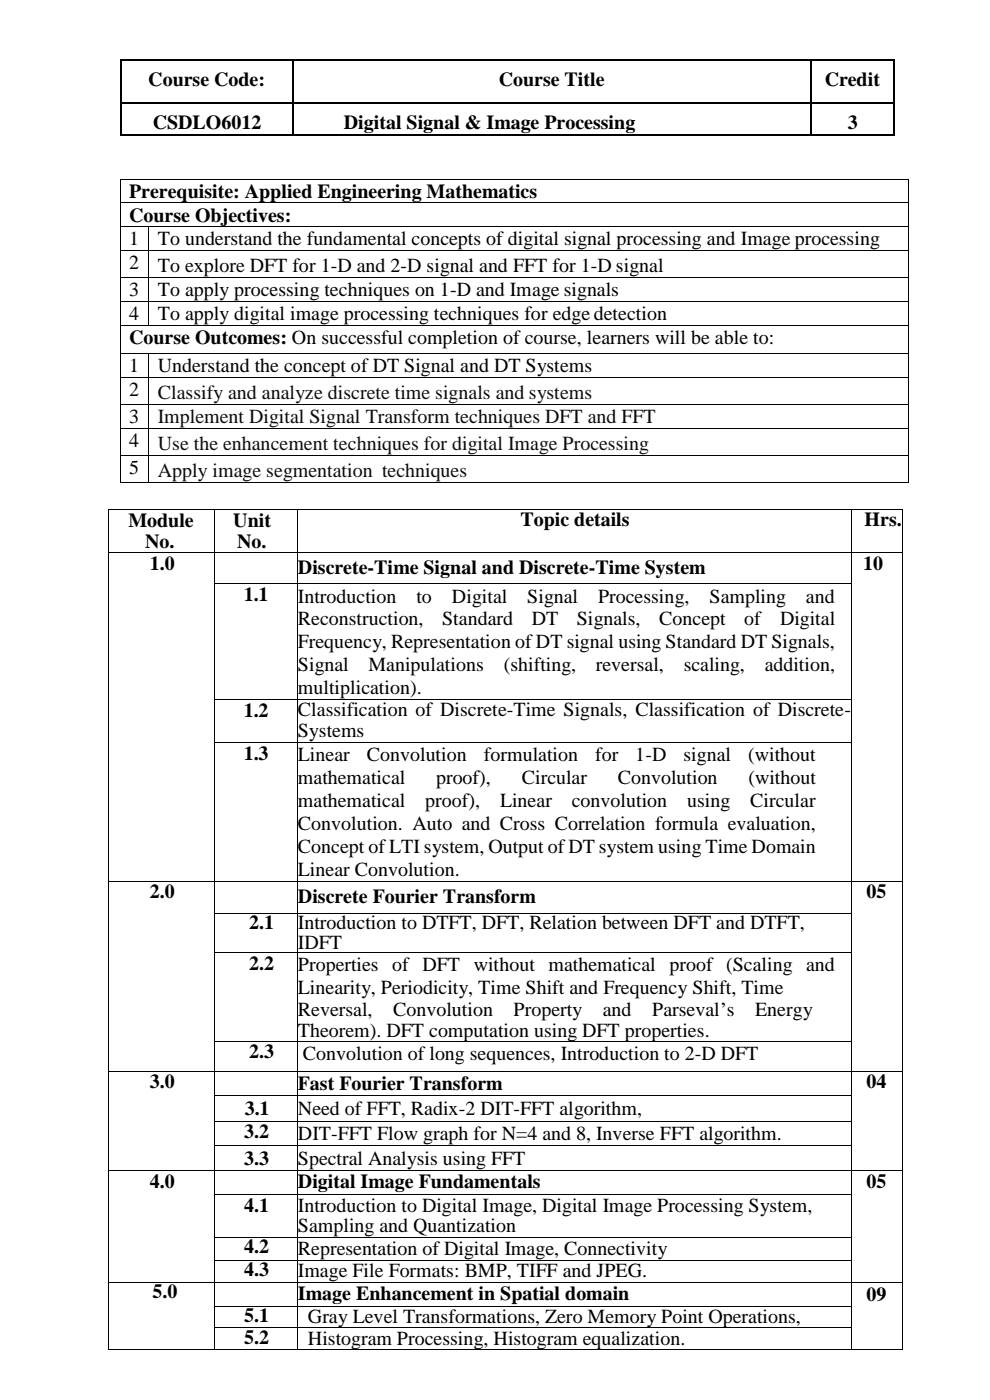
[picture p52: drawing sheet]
<svg xmlns="http://www.w3.org/2000/svg" width="210mm" height="297mm" viewBox="0 0 210 297" stroke-linecap="round" stroke-linejoin="round" font-family="sans-serif">
<defs><g id="words">
<g font-size="4.2">
<text x="31.5" y="18.3">Course Code:</text>
<text x="105.8" y="18.3">Course Title</text>
<text x="175" y="18.3">Credit</text>
<text x="32.4" y="27.3">CSDLO6012</text>
<text x="73" y="27.3">Digital Signal &amp; Image Processing</text>
<text x="179.9" y="27.3">3</text>
<text x="27.4" y="42">Prerequisite: Applied Engineering Mathematics</text>
<text x="27.4" y="47">Course Objectives:</text>
<text x="27.4" y="52">1</text>
<text x="33.5" y="52">To understand the fundamental concepts of digital signal processing and Image processing</text>
<text x="27.4" y="57.1">2</text>
<text x="33.5" y="57.8">To explore DFT for 1-D and 2-D signal and FFT for 1-D signal</text>
<text x="27.4" y="62.8">3</text>
<text x="33.5" y="62.8">To apply processing techniques on 1-D and Image signals</text>
<text x="27.4" y="67.9">4</text>
<text x="33.5" y="67.9">To apply digital image processing techniques for edge detection</text>
<text x="27.4" y="72.9">Course Outcomes: On successful completion of course, learners will be able to:</text>
<text x="27.4" y="79">1</text>
<text x="27.4" y="84">2</text>
<text x="33.5" y="79">Understand the concept of DT Signal and DT Systems</text>
<text x="27.4" y="89.7">3</text>
<text x="27.4" y="94.8">4</text>
<text x="27.4" y="100.5">5</text>
<text x="63.2" y="121.8">Discrete-Time Signal and Discrete-Time System</text>
<text x="63.2" y="127.8">Introduction</text>
<text x="88.3" y="127.8">to</text>
<text x="95.9" y="127.8">Digital</text>
<text x="111.9" y="127.8">Signal</text>
<text x="126.9" y="127.8">Processing,</text>
<text x="150.5" y="127.8">Sampling</text>
<text x="171" y="127.8">and</text>
<text x="63.2" y="132.7">Reconstruction,</text>
<text x="63.2" y="137.6">Frequency, Representation of DT signal using Standard DT Signals,</text>
<text x="93.8" y="132.7">Standard</text>
<text x="112.8" y="132.7">DT</text>
<text x="122.4" y="132.7">Signals,</text>
<text x="139.8" y="132.7">Concept</text>
<text x="157.9" y="132.7">of</text>
<text x="165.5" y="132.7">Digital</text>
<text x="63.2" y="142.4">Signal</text>
<text x="78.2" y="142.4">Manipulations</text>
<text x="106.9" y="142.4">(shifting,</text>
<text x="126.4" y="142.4">reversal,</text>
<text x="145" y="142.4">scaling,</text>
<text x="162.2" y="142.4">addition,</text>
<text x="63.2" y="147.3">multiplication).</text>
<text x="63.2" y="152">Classification of Discrete-Time Signals, Classification of Discrete-</text>
<text x="63.2" y="156.4">Systems</text>
<text x="63.2" y="161.4">Linear</text>
<text x="77.8" y="161.4">Convolution</text>
<text x="102.6" y="161.4">formulation</text>
<text x="126.2" y="161.4">for</text>
<text x="134.7" y="161.4">1-D</text>
<text x="145" y="161.4">signal</text>
<text x="158.7" y="161.4">(without</text>
<text x="63.2" y="166.3">mathematical</text>
<text x="92.5" y="166.3">proof),</text>
<text x="110.7" y="166.3">Circular</text>
<text x="131" y="166.3">Convolution</text>
<text x="158.8" y="166.3">(without</text>
<text x="63.2" y="171.2">mathematical</text>
<text x="90.2" y="171.2">proof),</text>
<text x="106.1" y="171.2">Linear</text>
<text x="121.3" y="171.2">convolution</text>
<text x="145.8" y="171.2">using</text>
<text x="159.2" y="171.2">Circular</text>
<text x="63.2" y="176">Convolution. Auto and Cross Correlation formula evaluation,</text>
<text x="63.2" y="180.9">Concept ofLTI system, Output of DT system using Time Domain</text>
<text x="63.2" y="185.8">Linear Convolution.</text>
<text x="63.2" y="191.5">Discrete Fourier Transform</text>
<text x="183.8" y="190.5">05</text>
<text x="63.2" y="197.1">Introduction to DTFT, DFT, Relation between DFT and DTFT,</text>
<text x="63.2" y="201.2">IDFT</text>
<text x="63.2" y="206">Properties of DFT without mathematical proof (Scaling and</text>
<text x="63.2" y="210.9">Linearity, Periodicity, Time Shift and Frequency Shift, Time</text>
<text x="63.2" y="215.5">Reversal,</text>
<text x="83.4" y="215.5">Convolution</text>
<text x="109" y="215.5">Property</text>
<text x="127.9" y="215.5">and</text>
<text x="138.4" y="215.5">Parseval’s</text>
<text x="160.2" y="215.5">Energy</text>
<text x="63.2" y="220">Theorem). DFT computation using DFT properties.</text>
<text x="64.3" y="224.8">Convolution of long sequences, Introduction to 2-D DFT</text>
<text x="63.2" y="231.2">Fast Fourier Transform</text>
<text x="183.8" y="230.8">04</text>
<text x="63.2" y="236.5">Need of FFT, Radix-2 DIT-FFT algorithm,</text>
<text x="63.2" y="241.8">DIT-FFT Flow graph for N=4 and 8, Inverse FFT algorithm.</text>
<text x="63.2" y="247.1">Spectral Analysis using FFT</text>
<text x="63.2" y="252.1">Digital Image Fundamentals</text>
<text x="63.2" y="257.2">Introduction to Digital Image, Digital Image Processing System,</text>
<text x="183.8" y="252">05</text>
<text x="63.2" y="261.4">Sampling and Quantization</text>
<text x="63.2" y="266.2">Representation of Digital Image, Connectivity</text>
<text x="63.2" y="271">Image File Formats: BMP, TIFF and JPEG.</text>
<text x="63.2" y="275.8">Image Enhancement in Spatial domain</text>
<text x="65.3" y="280.7">Gray Level Transformations, Zero Memory Point Operations,</text>
<text x="183.8" y="276.1">09</text>
<text x="65.3" y="285.2">Histogram Processing, Histogram equalization.</text>
</g>
<g font-size="4.2" fill="#0d0d0d">
<text x="33.5" y="84.7">Classify and analyze discrete time signals and systems</text>
<text x="33.5" y="89.7">Implement Digital Signal Transform techniques DFT and FFT</text>
<text x="33.5" y="95.4">Use the enhancement techniques for digital Image Processing</text>
<text x="33.5" y="101.2">Apply image segmentation techniques</text>
</g>
<g font-size="4.2" fill="#000009">
<text x="27.2" y="111.7">Module</text>
<text x="49.5" y="111.7">Unit</text>
<text x="110.4" y="111.7">Topic details</text>
<text x="183.4" y="111.7">Hrs.</text>
<text x="30.8" y="116.2">No.</text>
<text x="50.3" y="116.2">No.</text>
<text x="31.8" y="120.8">1.0</text>
<text x="183.1" y="120.8">10</text>
<text x="51.7" y="127.5">1.1</text>
<text x="51.7" y="152">1.2</text>
<text x="51.7" y="161.1">1.3</text>
<text x="31.8" y="190.5">2.0</text>
<text x="52.9" y="197.1">2.1</text>
<text x="52.9" y="205.7">2.2</text>
<text x="52.9" y="224.5">2.3</text>
<text x="31.8" y="230.8">3.0</text>
<text x="51.9" y="236.5">3.1</text>
<text x="51.8" y="241.4">3.2</text>
<text x="51.8" y="247.1">3.3</text>
<text x="31.8" y="252">4.0</text>
<text x="51.8" y="257">4.1</text>
<text x="51.8" y="265.9">4.2</text>
<text x="32.4" y="275.5">5.0</text>
<text x="51.8" y="270.8">4.3</text>
<text x="51.8" y="280.5">5.1</text>
<text x="51.8" y="285.1">5.2</text>
</g>
</g></defs>
<g fill="#000">
<path d="M25.4 12.5h.4v1.9h-.4z" fill-rule="evenodd"/>
<path d="M25.4 12.5h.4v.4h-.4z" fill-rule="evenodd"/>
<path d="M61.9 12.9h.4v1.5h-.4z" fill-rule="evenodd"/>
<path d="M61.9 12.5h.4v.4h-.4z" fill-rule="evenodd"/>
<path d="M171.9 12.9h.4v1.5h-.4z" fill-rule="evenodd"/>
<path d="M171.9 12.5h.4v.4h-.4z" fill-rule="evenodd"/>
<path d="M189.4 12.5h.4v1.9h-.4z" fill-rule="evenodd"/>
<path d="M189.4 12.5h.4v.4h-.4z" fill-rule="evenodd"/>
<path d="M25.4 21.7h.4v1.8h-.4z" fill-rule="evenodd"/>
<path d="M25.4 28.4h.4v.4h-.4z" fill-rule="evenodd"/>
<path d="M25.4 28.4h.4v.4h-.4z" fill-rule="evenodd"/>
<path d="M25.4 37.9h.2v.2h-.2z" fill-rule="evenodd"/>
<path d="M25.4 37.9h.2v.2h-.2z" fill-rule="evenodd"/>
<path d="M61.9 21.7h.4v1.8h-.4z" fill-rule="evenodd"/>
<path d="M61.9 28.4h.4v.4h-.4z" fill-rule="evenodd"/>
<path d="M171.9 21.7h.4v1.8h-.4z" fill-rule="evenodd"/>
<path d="M171.9 28.4h.4v.4h-.4z" fill-rule="evenodd"/>
<path d="M189.4 21.7h.4v1.8h-.4z" fill-rule="evenodd"/>
<path d="M189.4 28.4h.4v.4h-.4z" fill-rule="evenodd"/>
<path d="M189.4 28.4h.4v.4h-.4z" fill-rule="evenodd"/>
<path d="M192.6 37.9h.1v.2h-.1z" fill-rule="evenodd"/>
<path d="M192.6 37.9h.1v.2h-.1z" fill-rule="evenodd"/>
<path d="M25.4 43h.2v.1h-.2z" fill-rule="evenodd"/>
<path d="M25.4 48h.2v.2h-.2z" fill-rule="evenodd"/>
<path d="M25.4 53.1h.2v.1h-.2z" fill-rule="evenodd"/>
<path d="M25.4 58.8h.2v.2h-.2z" fill-rule="evenodd"/>
<path d="M31.5 48h.2v.2h-.2z" fill-rule="evenodd"/>
<path d="M31.5 53.1h.2v.1h-.2z" fill-rule="evenodd"/>
<path d="M31.5 58.8h.2v.2h-.2z" fill-rule="evenodd"/>
<path d="M192.6 43h.1v.1h-.1z" fill-rule="evenodd"/>
<path d="M192.6 48h.1v.2h-.1z" fill-rule="evenodd"/>
<path d="M192.6 53.1h.1v.1h-.1z" fill-rule="evenodd"/>
<path d="M192.6 58.8h.1v.2h-.1z" fill-rule="evenodd"/>
<path d="M25.4 63.8h.2v.2h-.2z" fill-rule="evenodd"/>
<path d="M25.4 68.9h.2v.2h-.2z" fill-rule="evenodd"/>
<path d="M25.4 74.9h.2v.2h-.2z" fill-rule="evenodd"/>
<path d="M31.5 63.8h.2v.2h-.2z" fill-rule="evenodd"/>
<path d="M31.5 68.9h.2v.2h-.2z" fill-rule="evenodd"/>
<path d="M31.5 74.9h.2v.2h-.2z" fill-rule="evenodd"/>
<path d="M192.6 63.8h.1v.2h-.1z" fill-rule="evenodd"/>
<path d="M192.6 68.9h.1v.2h-.1z" fill-rule="evenodd"/>
<path d="M192.6 74.9h.1v.2h-.1z" fill-rule="evenodd"/>
<path d="M25.4 80h.2v.2h-.2z" fill-rule="evenodd"/>
<path d="M25.4 85.7h.2v.2h-.2z" fill-rule="evenodd"/>
<path d="M25.4 90.8h.2v.1h-.2z" fill-rule="evenodd"/>
<path d="M25.4 96.5h.2v.1h-.2z" fill-rule="evenodd"/>
<path d="M31.5 80h.2v.2h-.2z" fill-rule="evenodd"/>
<path d="M31.5 85.7h.2v.2h-.2z" fill-rule="evenodd"/>
<path d="M31.5 90.8h.2v.1h-.2z" fill-rule="evenodd"/>
<path d="M31.5 96.5h.2v.1h-.2z" fill-rule="evenodd"/>
<path d="M192.6 80h.1v.2h-.1z" fill-rule="evenodd"/>
<path d="M192.6 85.7h.1v.2h-.1z" fill-rule="evenodd"/>
<path d="M192.6 90.8h.1v.1h-.1z" fill-rule="evenodd"/>
<path d="M192.6 96.5h.1v.1h-.1z" fill-rule="evenodd"/>
<path d="M23 108h.2v.2h-.2z" fill-rule="evenodd"/>
<path d="M23 108h.2v.2h-.2z" fill-rule="evenodd"/>
<path d="M23 117.1h.2v.2h-.2z" fill-rule="evenodd"/>
<path d="M25.4 102.2h.2v.2h-.2z" fill-rule="evenodd"/>
<path d="M25.4 102.2h.2v.2h-.2z" fill-rule="evenodd"/>
<path d="M31.5 102.2h.2v.2h-.2z" fill-rule="evenodd"/>
<path d="M45.5 108h.2v.2h-.2z" fill-rule="evenodd"/>
<path d="M45.5 117.1h.2v.2h-.2z" fill-rule="evenodd"/>
<path d="M63 108h.2v.2h-.2z" fill-rule="evenodd"/>
<path d="M63 117.1h.2v.2h-.2z" fill-rule="evenodd"/>
<path d="M180.5 108h.2v.2h-.2z" fill-rule="evenodd"/>
<path d="M180.5 117.1h.2v.2h-.2z" fill-rule="evenodd"/>
<path d="M191.3 108h.2v.2h-.2z" fill-rule="evenodd"/>
<path d="M191.3 108h.2v.2h-.2z" fill-rule="evenodd"/>
<path d="M191.3 117.1h.2v.2h-.2z" fill-rule="evenodd"/>
<path d="M192.6 102.2h.1v.2h-.1z" fill-rule="evenodd"/>
<path d="M192.6 102.2h.1v.2h-.1z" fill-rule="evenodd"/>
<path d="M23 123.8h.2v.2h-.2z" fill-rule="evenodd"/>
<path d="M45.5 123.8h.2v.2h-.2z" fill-rule="evenodd"/>
<path d="M63 123.8h.2v.2h-.2z" fill-rule="evenodd"/>
<path d="M180.5 123.8h.2v.2h-.2z" fill-rule="evenodd"/>
<path d="M191.3 123.8h.2v.2h-.2z" fill-rule="evenodd"/>
<path d="M23 148.3h.2v.2h-.2z" fill-rule="evenodd"/>
<path d="M23 157.4h.2v.2h-.2z" fill-rule="evenodd"/>
<path d="M45.5 148.3h.2v.2h-.2z" fill-rule="evenodd"/>
<path d="M45.5 157.4h.2v.2h-.2z" fill-rule="evenodd"/>
<path d="M63 148.3h.2v.2h-.2z" fill-rule="evenodd"/>
<path d="M63 157.4h.2v.2h-.2z" fill-rule="evenodd"/>
<path d="M180.5 148.3h.2v.2h-.2z" fill-rule="evenodd"/>
<path d="M180.5 157.4h.2v.2h-.2z" fill-rule="evenodd"/>
<path d="M191.3 148.3h.2v.2h-.2z" fill-rule="evenodd"/>
<path d="M191.3 157.4h.2v.2h-.2z" fill-rule="evenodd"/>
<path d="M23 186.8h.2v.2h-.2z" fill-rule="evenodd"/>
<path d="M23 193.6h.2v.2h-.2z" fill-rule="evenodd"/>
<path d="M45.5 186.8h.2v.2h-.2z" fill-rule="evenodd"/>
<path d="M45.5 193.6h.2v.2h-.2z" fill-rule="evenodd"/>
<path d="M63 186.8h.2v.2h-.2z" fill-rule="evenodd"/>
<path d="M63 193.6h.2v.2h-.2z" fill-rule="evenodd"/>
<path d="M180.5 186.8h.2v.2h-.2z" fill-rule="evenodd"/>
<path d="M180.5 193.6h.2v.2h-.2z" fill-rule="evenodd"/>
<path d="M191.3 186.8h.2v.2h-.2z" fill-rule="evenodd"/>
<path d="M191.3 193.6h.2v.2h-.2z" fill-rule="evenodd"/>
<path d="M23 202h.2v.2h-.2z" fill-rule="evenodd"/>
<path d="M45.5 202h.2v.2h-.2z" fill-rule="evenodd"/>
<path d="M63 202h.2v.2h-.2z" fill-rule="evenodd"/>
<path d="M180.5 202h.2v.2h-.2z" fill-rule="evenodd"/>
<path d="M191.3 202h.2v.2h-.2z" fill-rule="evenodd"/>
<path d="M23 220.8h.2v.2h-.2z" fill-rule="evenodd"/>
<path d="M23 227.2h.2v.1h-.2z" fill-rule="evenodd"/>
<path d="M23 232.4h.2v.2h-.2z" fill-rule="evenodd"/>
<path d="M23 237.7h.2v.2h-.2z" fill-rule="evenodd"/>
<path d="M45.5 220.8h.2v.2h-.2z" fill-rule="evenodd"/>
<path d="M45.5 227.2h.2v.1h-.2z" fill-rule="evenodd"/>
<path d="M45.5 232.4h.2v.2h-.2z" fill-rule="evenodd"/>
<path d="M45.5 237.7h.2v.2h-.2z" fill-rule="evenodd"/>
<path d="M63 220.8h.2v.2h-.2z" fill-rule="evenodd"/>
<path d="M63 227.2h.2v.1h-.2z" fill-rule="evenodd"/>
<path d="M63 232.4h.2v.2h-.2z" fill-rule="evenodd"/>
<path d="M63 237.7h.2v.2h-.2z" fill-rule="evenodd"/>
<path d="M180.5 220.8h.2v.2h-.2z" fill-rule="evenodd"/>
<path d="M180.5 227.2h.2v.1h-.2z" fill-rule="evenodd"/>
<path d="M180.5 232.4h.2v.2h-.2z" fill-rule="evenodd"/>
<path d="M180.5 237.7h.2v.2h-.2z" fill-rule="evenodd"/>
<path d="M191.3 220.8h.2v.2h-.2z" fill-rule="evenodd"/>
<path d="M191.3 227.2h.2v.1h-.2z" fill-rule="evenodd"/>
<path d="M191.3 232.4h.2v.2h-.2z" fill-rule="evenodd"/>
<path d="M191.3 237.7h.2v.2h-.2z" fill-rule="evenodd"/>
<path d="M23 243h.2v.2h-.2z" fill-rule="evenodd"/>
<path d="M23 248.3h.2v.2h-.2z" fill-rule="evenodd"/>
<path d="M23 253.4h.2v.1h-.2z" fill-rule="evenodd"/>
<path d="M45.5 243h.2v.2h-.2z" fill-rule="evenodd"/>
<path d="M45.5 248.3h.2v.2h-.2z" fill-rule="evenodd"/>
<path d="M45.5 253.4h.2v.1h-.2z" fill-rule="evenodd"/>
<path d="M63 243h.2v.2h-.2z" fill-rule="evenodd"/>
<path d="M63 248.3h.2v.2h-.2z" fill-rule="evenodd"/>
<path d="M63 253.4h.2v.1h-.2z" fill-rule="evenodd"/>
<path d="M180.5 243h.2v.2h-.2z" fill-rule="evenodd"/>
<path d="M180.5 248.3h.2v.2h-.2z" fill-rule="evenodd"/>
<path d="M180.5 253.4h.2v.1h-.2z" fill-rule="evenodd"/>
<path d="M191.3 243h.2v.2h-.2z" fill-rule="evenodd"/>
<path d="M191.3 248.3h.2v.2h-.2z" fill-rule="evenodd"/>
<path d="M191.3 253.4h.2v.1h-.2z" fill-rule="evenodd"/>
<path d="M23 262.5h.2v.1h-.2z" fill-rule="evenodd"/>
<path d="M23 267.4h.2v.1h-.2z" fill-rule="evenodd"/>
<path d="M23 271.9h.2v.2h-.2z" fill-rule="evenodd"/>
<path d="M23 277h.2v.2h-.2z" fill-rule="evenodd"/>
<path d="M45.5 262.5h.2v.1h-.2z" fill-rule="evenodd"/>
<path d="M45.5 267.4h.2v.1h-.2z" fill-rule="evenodd"/>
<path d="M45.5 271.9h.2v.2h-.2z" fill-rule="evenodd"/>
<path d="M45.5 277h.2v.2h-.2z" fill-rule="evenodd"/>
<path d="M63 262.5h.2v.1h-.2z" fill-rule="evenodd"/>
<path d="M63 267.4h.2v.1h-.2z" fill-rule="evenodd"/>
<path d="M63 271.9h.2v.2h-.2z" fill-rule="evenodd"/>
<path d="M63 277h.2v.2h-.2z" fill-rule="evenodd"/>
<path d="M180.5 262.5h.2v.1h-.2z" fill-rule="evenodd"/>
<path d="M180.5 267.4h.2v.1h-.2z" fill-rule="evenodd"/>
<path d="M180.5 271.9h.2v.2h-.2z" fill-rule="evenodd"/>
<path d="M180.5 277h.2v.2h-.2z" fill-rule="evenodd"/>
<path d="M191.3 262.5h.2v.1h-.2z" fill-rule="evenodd"/>
<path d="M191.3 267.4h.2v.1h-.2z" fill-rule="evenodd"/>
<path d="M191.3 271.9h.2v.2h-.2z" fill-rule="evenodd"/>
<path d="M191.3 277h.2v.2h-.2z" fill-rule="evenodd"/>
<path d="M23 281.6h.2v.2h-.2z" fill-rule="evenodd"/>
<path d="M23 286.3h.2v.1h-.2z" fill-rule="evenodd"/>
<path d="M23 286.3h.2v.1h-.2z" fill-rule="evenodd"/>
<path d="M45.5 281.6h.2v.2h-.2z" fill-rule="evenodd"/>
<path d="M45.5 286.3h.2v.1h-.2z" fill-rule="evenodd"/>
<path d="M63 281.6h.2v.2h-.2z" fill-rule="evenodd"/>
<path d="M63 286.3h.2v.1h-.2z" fill-rule="evenodd"/>
<path d="M180.5 281.6h.2v.2h-.2z" fill-rule="evenodd"/>
<path d="M180.5 286.3h.2v.1h-.2z" fill-rule="evenodd"/>
<path d="M191.3 281.6h.2v.2h-.2z" fill-rule="evenodd"/>
<path d="M191.3 286.3h.2v.1h-.2z" fill-rule="evenodd"/>
<path d="M191.3 286.3h.2v.1h-.2z" fill-rule="evenodd"/>
</g>
<g fill="none" stroke="#000" stroke-width=".42">
<path d="M25.6 14.4v7.3M25.8 12.7h36.1M62.1 14.4v7.3M62.3 12.7h109.6M172.1 14.4v7.3M172.3 12.7h17.1M189.6 14.4v7.3M25.6 23.5v4.9M25.8 21.9h36.1M25.8 28.6h36.1M62.1 23.5v4.9M62.3 21.9h109.6"/>
<path d="M62.3 28.6h109.6M172.1 23.5v4.9M172.3 21.9h17.1M172.3 28.6h17.1M189.6 23.5v4.9"/>
</g>
<g fill="none" stroke="#000" stroke-width=".21">
<path d="M25.5 38.1v4.9M25.6 38h167M192.7 38.1v4.9M25.5 43.1v4.9M25.5 48.2v4.9M25.5 53.2v5.6M25.5 59v4.8M25.6 43.1h167M25.6 48.1h5.9M25.6 53.1h5.9M25.6 58.9h5.9M31.6 48.2v4.9"/>
<path d="M31.6 53.2v5.6M31.6 59v4.8M31.7 48.1h160.9M31.7 53.1h160.9M31.7 58.9h160.9M192.7 43.1v4.9M192.7 48.2v4.9M192.7 53.2v5.6M192.7 59v4.8M25.5 64v4.9M25.5 69.1v5.8M25.5 75.1v4.9"/>
<path d="M25.6 63.9h5.9M25.6 69h5.9M25.6 75h5.9M31.6 64v4.9M31.6 75.1v4.9M31.7 63.9h160.9M31.7 69h160.9M31.7 75h160.9M192.7 64v4.9M192.7 69.1v5.8M192.7 75.1v4.9M25.5 80.2v5.5"/>
<path d="M25.5 85.9v4.9M25.5 90.9v5.6M25.5 96.6v5.6M25.6 80.1h5.9M25.6 85.8h5.9M25.6 90.9h5.9M25.6 96.5h5.9M31.6 80.2v5.5M31.6 85.9v4.9M31.6 90.9v5.6M31.6 96.6v5.6M31.7 80.1h160.9"/>
<path d="M31.7 85.8h160.9M31.7 90.9h160.9M31.7 96.5h160.9M192.7 80.2v5.5M192.7 85.9v4.9M192.7 90.9v5.6M192.7 96.6v5.6M23.1 108.2v8.9M23.1 117.3v6.5M23.2 108.1h22.3M23.2 117.2h22.3M25.6 102.3h5.9"/>
<path d="M31.7 102.3h160.9M45.6 108.2v8.9M45.6 117.3v6.5M45.7 108.1h17.3M45.7 117.2h17.3M63.1 108.2v8.9M63.1 117.3v6.5M63.2 108.1h117.3M63.2 117.2h117.3M180.6 108.2v8.9M180.6 117.3v6.5M180.7 108.1h10.6"/>
<path d="M180.7 117.2h10.6M191.4 108.2v8.9M191.4 117.3v6.5M23.1 124v24.3M45.6 124v24.3M45.7 123.9h17.3M63.1 124v24.3M63.2 123.9h117.3M180.6 124v24.3M191.4 124v24.3M23.1 148.5v8.9M23.1 157.6v29.2"/>
<path d="M45.6 148.5v8.9M45.6 157.6v29.2M45.7 148.4h17.3M45.7 157.5h17.3M63.1 148.5v8.9M63.1 157.6v29.2M63.2 148.4h117.3M63.2 157.5h117.3M180.6 148.5v8.9M180.6 157.6v29.2M191.4 148.5v8.9M191.4 157.6v29.2"/>
<path d="M23.1 187v6.6M23.1 193.8v8.2M23.2 186.9h22.3M45.6 187v6.6M45.6 193.8v8.2M45.7 186.9h17.3M45.7 193.7h17.3M63.1 187v6.6M63.1 193.8v8.2M63.2 186.9h117.3M63.2 193.7h117.3M180.6 187v6.6"/>
<path d="M180.6 193.8v8.2M180.7 186.9h10.6M191.4 187v6.6M191.4 193.8v8.2M23.1 202.2v18.6M45.6 202.2v18.6M45.7 202.1h17.3M63.1 202.2v18.6M63.2 202.1h117.3M180.6 202.2v18.6M191.4 202.2v18.6M23.1 221v6.2"/>
<path d="M23.1 227.3v5.1M23.1 232.6v5.1M23.1 237.9v5.1M23.2 227.2h22.3M45.6 221v6.2M45.6 227.3v5.1M45.6 232.6v5.1M45.6 237.9v5.1M45.7 220.9h17.3M45.7 227.2h17.3M45.7 232.5h17.3M45.7 237.8h17.3"/>
<path d="M63.1 221v6.2M63.1 227.3v5.1M63.1 232.6v5.1M63.1 237.9v5.1M63.2 220.9h117.3M63.2 227.2h117.3M63.2 232.5h117.3M63.2 237.8h117.3M180.6 221v6.2M180.6 227.3v5.1M180.6 232.6v5.1M180.6 237.9v5.1"/>
<path d="M180.7 227.2h10.6M191.4 221v6.2M191.4 227.3v5.1M191.4 232.6v5.1M191.4 237.9v5.1M23.1 243.2v5.1M23.1 248.5v4.9M23.1 253.5v9M23.2 248.4h22.3M45.6 243.2v5.1M45.6 248.5v4.9M45.6 253.5v9"/>
<path d="M45.7 243.1h17.3M45.7 248.4h17.3M45.7 253.4h17.3M63.1 243.2v5.1M63.1 248.5v4.9M63.1 253.5v9M63.2 243.1h117.3M63.2 248.4h117.3M63.2 253.4h117.3M180.6 243.2v5.1M180.6 248.5v4.9M180.6 253.5v9"/>
<path d="M180.7 248.4h10.6M191.4 243.2v5.1M191.4 248.5v4.9M191.4 253.5v9M23.1 262.6v4.8M23.1 267.5v4.4M23.1 272.1v4.9M23.1 277.2v4.4M23.2 272h22.3M45.6 262.6v4.8M45.6 267.5v4.4M45.6 272.1v4.9"/>
<path d="M45.6 277.2v4.4M45.7 262.5h17.3M45.7 267.5h17.3M45.7 272h17.3M45.7 277.1h17.3M63.1 262.6v4.8M63.1 267.5v4.4M63.1 272.1v4.9M63.1 277.2v4.4M63.2 262.5h117.3M63.2 267.5h117.3M63.2 272h117.3"/>
<path d="M63.2 277.1h117.3M180.6 262.6v4.8M180.6 267.5v4.4M180.6 272.1v4.9M180.6 277.2v4.4M180.7 272h10.6M191.4 262.6v4.8M191.4 267.5v4.4M191.4 272.1v4.9M191.4 277.2v4.4M23.1 281.8v4.5M23.2 286.3h22.3"/>
<path d="M45.6 281.8v4.5M45.7 281.7h17.3M45.7 286.3h17.3M63.1 281.8v4.5M63.2 281.7h117.3M63.2 286.3h117.3M180.6 281.8v4.5M180.7 286.3h10.6M191.4 281.8v4.5"/>
</g>
<use href="#words"/>
</svg>
